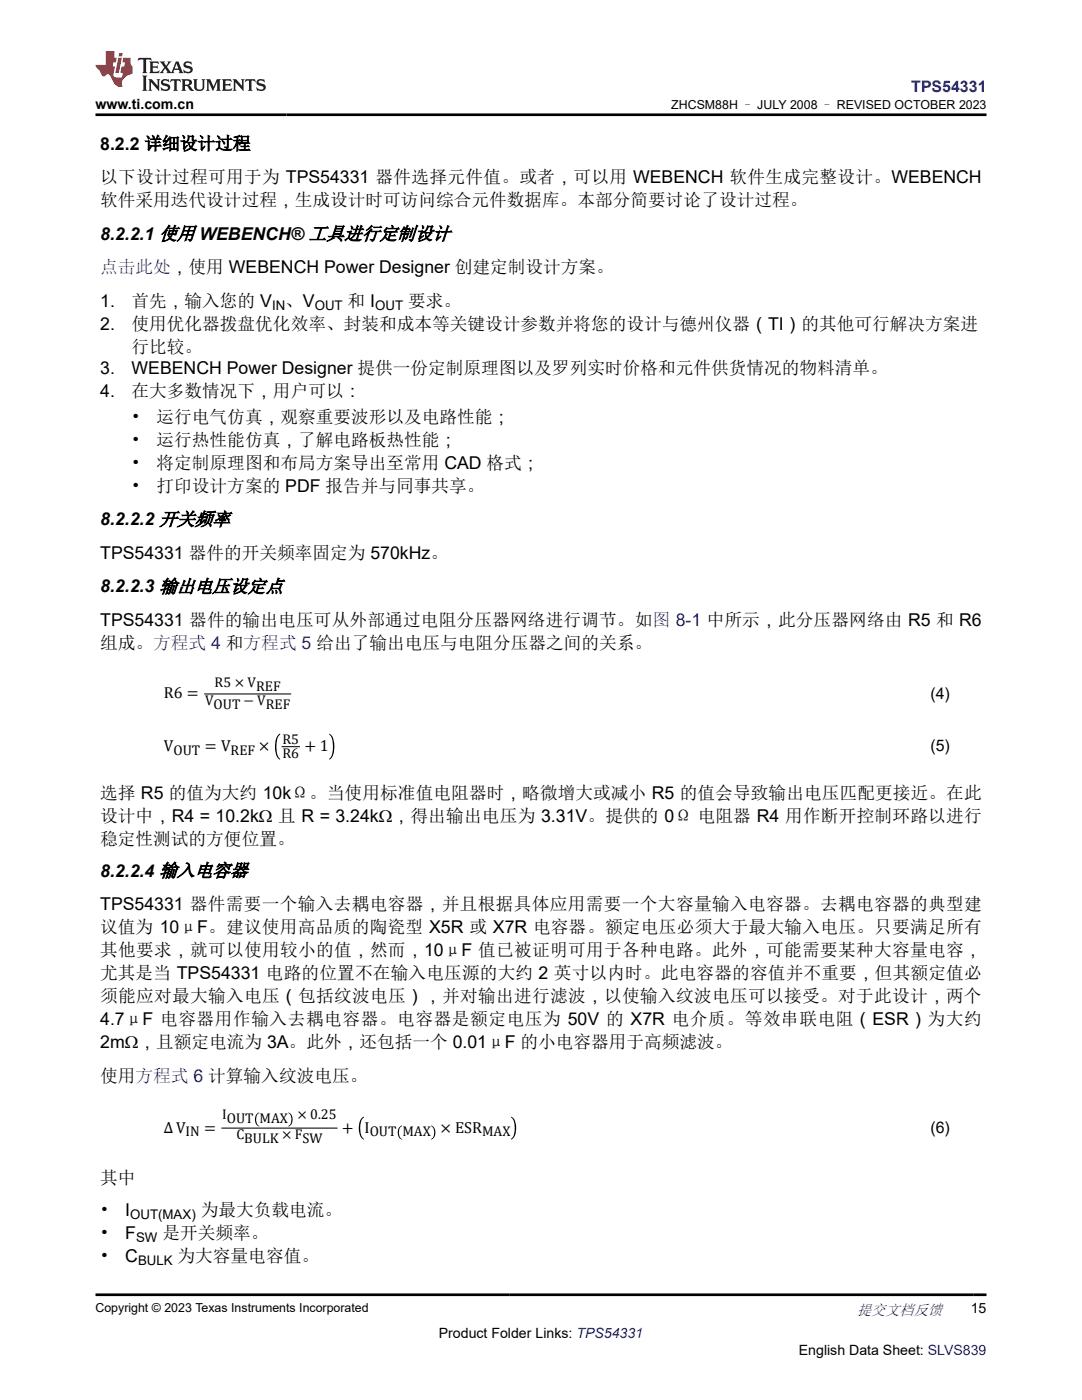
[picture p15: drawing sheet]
<svg xmlns="http://www.w3.org/2000/svg" width="216mm" height="279mm" viewBox="0 0 216 279" stroke-linecap="round" stroke-linejoin="round" font-family="sans-serif">
<defs><g id="words">
<g font-size="3.5">
<text x="20" y="29.8">8.2.2 详细设计过程</text>
<text x="20" y="36.5">以下设计过程可用于为 TPS54331 器件选择元件值。或者，可以用 WEBENCH 软件生成完整设计。WEBENCH</text>
<text x="20" y="41.1">软件采用迭代设计过程，生成设计时可访问综合元件数据库。本部分简要讨论了设计过程。</text>
<text x="20" y="47.8">8.2.2.1 使用 WEBENCH® 工具进行定制设计</text>
<text x="20" y="65.8">2.</text>
<text x="20" y="61.2">1.</text>
<text x="26.2" y="65.8">使用优化器拨盘优化效率、封装和成本等关键设计参数并将您的设计与德州仪器（TI）的其他可行解决方案进</text>
<text x="26.3" y="61.2">首先，输入您的 V</text>
<text x="56.9" y="61.2">、V</text>
<text x="69.4" y="61.2">和 I</text>
<text x="81.4" y="61.2">要求。</text>
<text x="26.2" y="70.4">行比较。</text>
<text x="20" y="74.7">3.</text>
<text x="26.2" y="74.7">WEBENCH Power Designer 提供一份定制原理图以及罗列实时价格和元件供货情况的物料清单。</text>
<text x="20" y="79.2">4.</text>
<text x="26.2" y="79.2">在大多数情况下，用户可以：</text>
<text x="26.2" y="84.4">•</text>
<text x="26.2" y="88.9">•</text>
<text x="31.2" y="84.4">运行电气仿真，观察重要波形以及电路性能；</text>
<text x="31.2" y="88.9">运行热性能仿真，了解电路板热性能；</text>
<text x="26.2" y="93.5">•</text>
<text x="31.2" y="93.5">将定制原理图和布局方案导出至常用 CAD 格式；</text>
<text x="26.2" y="98.1">•</text>
<text x="31.2" y="98.1">打印设计方案的 PDF 报告并与同事共享。</text>
<text x="20" y="104.8">8.2.2.2 开关频率</text>
<text x="20" y="111.5">TPS54331 器件的开关频率固定为 570kHz。</text>
<text x="20" y="118.2">8.2.2.3 输出电压设定点</text>
<text x="20" y="124.9">TPS54331 器件的输出电压可从外部通过电阻分压器网络进行调节。如图 8-1 中所示，此分压器网络由 R5 和 R6</text>
<text x="20" y="129.5">组成。方程式 4 和方程式 5 给出了输出电压与电阻分压器之间的关系。</text>
<text x="20" y="159.4">选择 R5 的值为大约 10kΩ。当使用标准值电阻器时，略微增大或减小 R5 的值会导致输出电压匹配更接近。在此</text>
<text x="20" y="164">设计中，R4 = 10.2kΩ 且 R = 3.24kΩ，得出输出电压为 3.31V。提供的 0Ω 电阻器 R4 用作断开控制环路以进行</text>
<text x="20" y="168.6">稳定性测试的方便位置。</text>
<text x="20" y="174.9">8.2.2.4 输入电容器</text>
<text x="20" y="181.6">TPS54331 器件需要一个输入去耦电容器，并且根据具体应用需要一个大容量输入电容器。去耦电容器的典型建</text>
<text x="20" y="190.8">其他要求，就可以使用较小的值，然而，10μF 值已被证明可用于各种电路。此外，可能需要某种大容量电容，</text>
<text x="20" y="186.2">议值为 10μF。建议使用高品质的陶瓷型 X5R 或 X7R 电容器。额定电压必须大于最大输入电压。只要满足所有</text>
<text x="20" y="195.4">尤其是当 TPS54331 电路的位置不在输入电压源的大约 2 英寸以内时。此电容器的容值并不重要，但其额定值必</text>
<text x="20" y="200">须能应对最大输入电压（包括纹波电压），并对输出进行滤波，以使输入纹波电压可以接受。对于此设计，两个</text>
<text x="20" y="204.6">4.7μF 电容器用作输入去耦电容器。电容器是额定电压为 50V 的 X7R 电介质。等效串联电阻（ESR）为大约</text>
<text x="20" y="209.2">2mΩ，且额定电流为 3A。此外，还包括一个 0.01μF 的小电容器用于高频滤波。</text>
<text x="20" y="215.9">使用方程式 6 计算输入纹波电压。</text>
<text x="20" y="236.3">其中</text>
<text x="20" y="242.7">•</text>
<text x="25" y="242.7">I</text>
<text x="40" y="242.7">为最大负载电流。</text>
<text x="20" y="247.2">•</text>
<text x="20" y="251.8">•</text>
<text x="25" y="247.2">F</text>
<text x="25" y="251.8">C</text>
<text x="32.4" y="247.2">是开关频率。</text>
<text x="35.4" y="251.8">为大容量电容值。</text>
</g>
<text font-size="3.5" fill="#00f" x="20" y="54.5">点击此处，使用 WEBENCH Power Designer 创建定制设计方案。</text>
<text font-size="3.2" fill="#00f" x="181.8" y="18.3">TPS54331</text>
<g font-size="3.2">
<text x="32.7" y="139.4">R6 =</text>
<text x="185.7" y="139.4">(4)</text>
<text x="32.7" y="149.9">V</text>
<text x="60.7" y="149.9">+ 1</text>
<text x="185.7" y="149.9">(5)</text>
<text x="32.7" y="226">∆V</text>
<text x="68.2" y="226">+ I</text>
<text x="185.7" y="226.1">(6)</text>
</g>
<text font-size="3" fill="#00f" x="171" y="262.4">提交文档反馈</text>
<g font-size="2.8">
<text x="19" y="21.7">www.ti.com.cn</text>
<text x="42.8" y="137.1">R5 × V</text>
<text x="51.1" y="137.9">REF</text>
<text x="40.9" y="140.7">V</text>
<text x="42.6" y="141.5">OUT</text>
<text x="48.6" y="140.7">− V</text>
<text x="53" y="141.5">REF</text>
<text x="56.4" y="148.4">R5</text>
<text x="34.6" y="150.7">OUT = VREF ×</text>
<text x="56.4" y="151.2">R6</text>
<text x="37" y="226.8">IN =</text>
<text x="44.4" y="223.4">I</text>
<text x="45.3" y="224.2">OUT MAX</text>
<text x="47.2" y="227.4">C</text>
<text x="56.2" y="227.4">× F</text>
<text x="59.3" y="223.4">× 0.25</text>
<text x="73.8" y="226.8">OUT MAX × ESRMAX</text>
<text x="48.7" y="228.1">BULK</text>
<text x="60.4" y="228.1">SW</text>
<text x="193.7" y="262.1">15</text>
<text x="87.6" y="266.9">Product Folder Links: TPS54331</text>
<text x="159.4" y="270.3">English Data Sheet: SLVS839</text>
</g>
<g font-size="2.6">
<text x="54.3" y="62">IN</text>
<text x="62.8" y="62">OUT</text>
<text x="74.9" y="62">OUT</text>
<text x="26" y="243.4">OUT(MAX)</text>
<text x="27.2" y="248">SW</text>
<text x="27.5" y="252.5">BULK</text>
</g>
<g font-size="2.5">
<text x="134" y="21.8">ZHCSM88H – JULY 2008 – REVISED OCTOBER 2023</text>
<text x="19" y="261.8">Copyright © 2023 Texas Instruments Incorporated</text>
</g>
</g></defs>
<path d="M40.7 138.5h17.4M56.2 149h3.7M44.2 225.1h23.2" fill="none" stroke="#000" stroke-width=".21"/>
<path d="M55.6 146.6l.3-.2v.2a4.1 4.1 0 0 0-.5 4.1l.5 .7v.2a3.1 3.1 0 0 1-1-3.2l.2-1.1zM65.7 146.4a3.1 3.1 0 0 1 1 3.2l-.4 1.5-.6 .5v-.2a4.1 4.1 0 0 0 .5-4.1l-.5-.7zM51.4 222.2l.3-.2v.1a1.65 1.65 0 0 0 0 2.6v.1a1.64 1.64 0 0 1-.3-2.6zM57.6 222a1.61 1.61 0 0 1 0 2.8l-.1-.1a1.65 1.65 0 0 0 0-2.6zM72.3 223l.3-.2v.2a3.3 3.3 0 0 0-.5 3.6l.5 .7v.1a3.1 3.1 0 0 1-.7-3.9zM79.9 224.8l.3-.2v.1a1.65 1.65 0 0 0 0 2.6v.1a1.64 1.64 0 0 1-.3-2.6zM86 224.6a1.61 1.61 0 0 1 0 2.8v-.1a1.65 1.65 0 0 0 0-2.6zM102 222.8a3.1 3.1 0 0 1 .7 3.9l-.4 .5-.3 .2v-.1a3.3 3.3 0 0 0 .5-3.7l-.5-.6z" fill="#000"/>
<path d="M27.7 11.6l-.2 .5 .5-.2h.6v.1v2.2l-.2 .4h1l-.2-.4v-2.2v-.1h.5l.5 .2-.1-.5zM29.8 12.3l.2 .4v1.5l-.2 .4h1.9l.1-.6a1.08 1.08 0 0 1-1.3 .2v-.7h.6l.4 .2v-.7l-.4 .2h-.6v-.5l.2-.2a1 1 0 0 1 1 .3l-.1-.5zM31.8 12.3l1 1.1-1 1.2h.9l-.2-.2 .4-.8 .5 .8-.2 .2h1.6l-.2-.2 .1-.5h1l.1 .5-.1 .2h.9l-.2-.3-.8-2h-.5l-1 2.2-.8-1.1 .9-1.1h-.8l.2 .2-.5 .6-.3-.6 .1-.2zM35.2 12.7l.4 1h-.8zM36.8 12.4a.65 .65 0 0 0-.2 .7 .65 .65 0 0 0 .6 .5l.7 .1 .1 .3a.79 .79 0 0 1-.7 .4 .79 .79 0 0 1-.7-.5l.1 .7 .2-.1a.93 .93 0 0 0 1.1 .1 .93 .93 0 0 0 .4-1 1.46 1.46 0 0 0-1.2-.6l-.1-.3a1.09 1.09 0 0 1 1.2 .2l-.2-.6-.1 .1-.6-.2zM28.4 15.1l.2 .4v2.2l-.2 .4h1l-.2-.4v-2.2l.2-.4zM29.6 15.8l.2 .4v1.5l-.2 .4h.8l-.3-.4v-1.3l1.7 1.8v-2l.2-.4h-.8l.2 .2 .1 1.1-1.2-1.3zM32.3 15.9a.65 .65 0 0 0-.2 .8 .65 .65 0 0 0 .7 .4l.6 .2 .1 .2a.79 .79 0 0 1-.7 .4 .79 .79 0 0 1-.7-.5l.1 .7 .2-.1a.93 .93 0 0 0 1.1 .1 .93 .93 0 0 0 .4-.9 1.46 1.46 0 0 0-1.2-.6l-.1-.4a1.09 1.09 0 0 1 1.2 .2l-.2-.6-.1 .1-.6-.1zM34.1 15.8l-.1 .6a.63 .63 0 0 1 .7-.3l.1 1.6-.3 .4h1l-.2-.4v-1.6a.66 .66 0 0 1 .8 .3l-.1-.6zM36.2 15.8l.2 .4v1.5l-.2 .4h.9l-.2-.2v-.7h.5l.1 .2a.79 .79 0 0 0 1.2 .6l-1-.9a.61 .61 0 0 0 .6-.6 .61 .61 0 0 0-.5-.7zM36.9 16.1h.2a.47 .47 0 0 1 .5 .1 .47 .47 0 0 1 .1 .5l-.2 .1-.6 .1zM38.5 15.8l.2 .2a2.27 2.27 0 0 0 .4 2 1.04 1.04 0 0 0 1.7-.7v-1.3l.2-.2h-.8l.2 .4v1.1a.6 .6 0 0 1-.6 .6 .6 .6 0 0 1-.6-.6v-1.1l.3-.4zM41.1 15.8l.2 .4v1.5l-.2 .4h.7l-.2-.4v-1.4l.9 1.9 .8-1.9v1.4l-.2 .4h1l-.3-.4v-1.5l.3-.4h-.8l-.7 1.5-.7-1.5zM44.3 15.8l.2 .4v1.5l-.2 .4h1.9l.1-.6a1.09 1.09 0 0 1-1.3 .2v-.7h.6l.4 .2v-.6l-.4 .2h-.6v-.6l.2-.1a1.01 1.01 0 0 1 1 .3l-.1-.6zM46.4 15.8l.3 .4v1.5l-.3 .4h.8l-.2-.4v-1.3l1.6 1.8v-2l.2-.4h-.7l.2 .2v1.1l-1.2-1.3zM49 15.8l-.1 .6a.63 .63 0 0 1 .8-.3v1.6l-.3 .4h1l-.2-.4v-1.6a.66 .66 0 0 1 .8 .3l-.1-.6zM51.4 15.9a.65 .65 0 0 0-.2 .8 .65 .65 0 0 0 .6 .4l.6 .2 .2 .2a.79 .79 0 0 1-.8 .4 .79 .79 0 0 1-.6-.5l.1 .7 .2-.1a.93 .93 0 0 0 1 .1 .93 .93 0 0 0 .5-.9 1.46 1.46 0 0 0-1.3-.6l-.1-.4a1.09 1.09 0 0 1 1.3 .2l-.2-.6-.2 .1-.5-.1z" fill="#231f20"/>
<path d="M21.1 10.2v2.8h-2.1l.1 .3 .9 1a.95 .95 0 0 0 .9 .9 .59 .59 0 0 1 .6-.4 .59 .59 0 0 1 .5 .4l.4 .7a1.59 1.59 0 0 0 2.1 1.4 1.61 1.61 0 0 1 1-2.3l1-.3-.1-1.5a1.59 1.59 0 0 1-.4-1.7h-1.4l-.2 .9h.5l-.1 .9h-.5l-.2 1v.2l.4 .1-.2 .9h-.6a.73 .73 0 0 1-1.1-.7l.3-1.5h-.5l.2-.9h.5l.2-.9h-.5v-1.3zM23.6 11.5l-.6 3.1h.7l.6-3.1zM23.8 10.6l-.1 .6h.7l.1-.6z" fill="#ed1c24"/>
<path d="M19 22.9h177.8M19 258.4h177.8" fill="none" stroke="#000" stroke-width=".53"/>
<use href="#words"/>
</svg>
